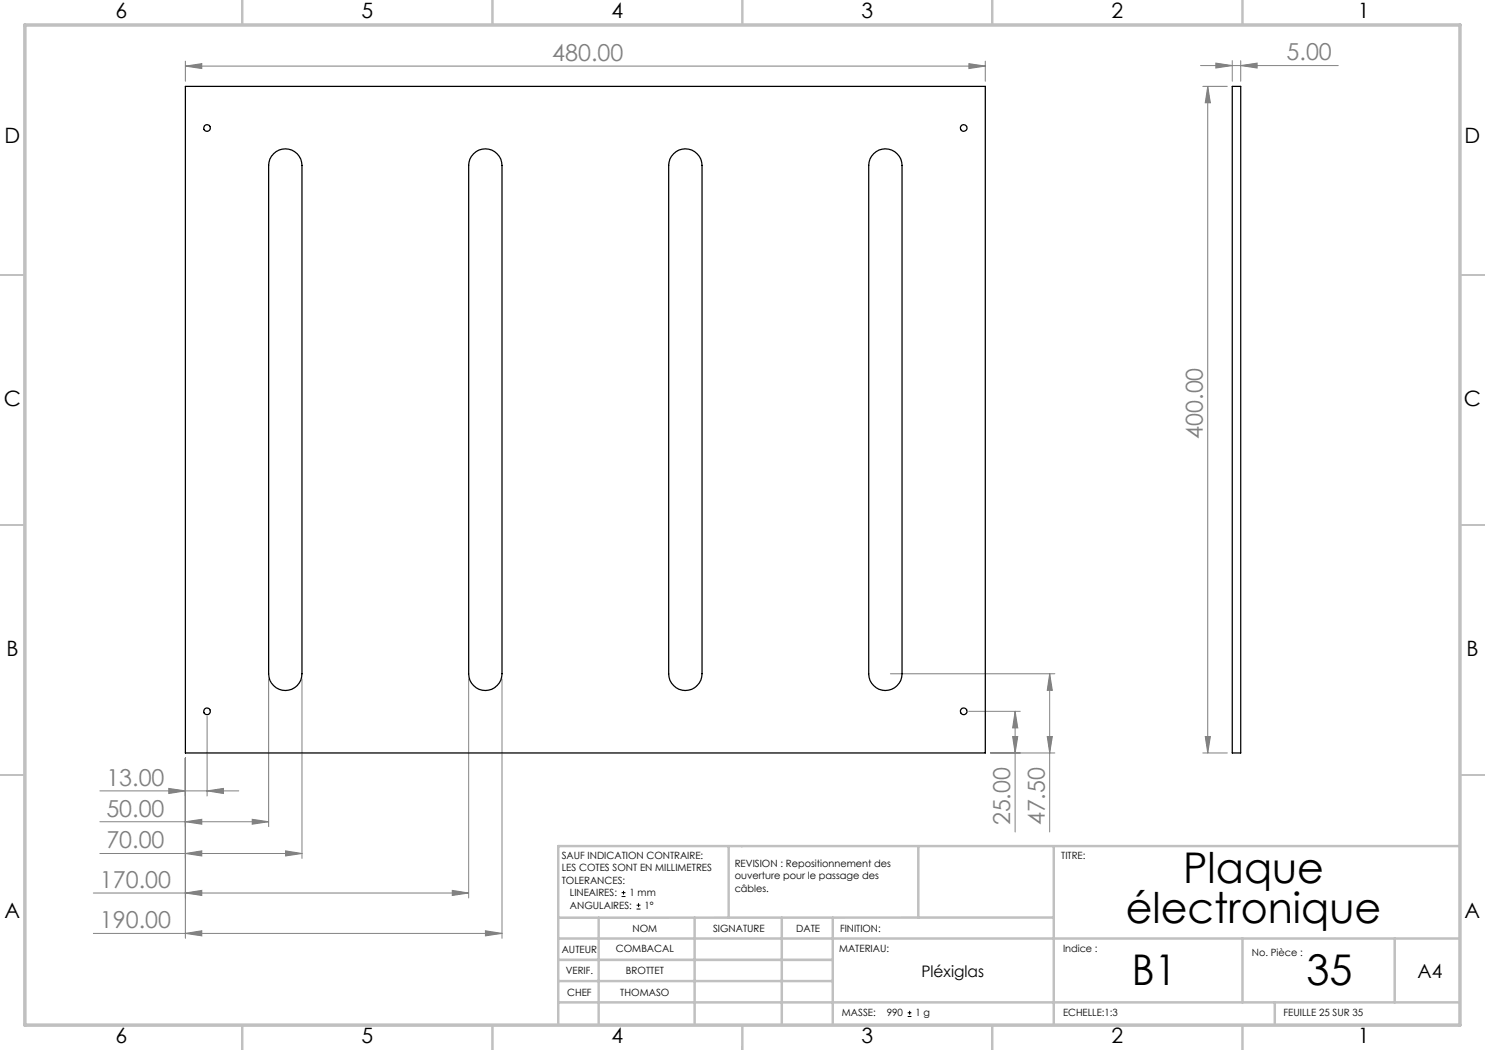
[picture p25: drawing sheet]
<svg xmlns="http://www.w3.org/2000/svg" width="297mm" height="210mm" viewBox="0 0 297 210" stroke-linecap="round" stroke-linejoin="round" font-family="sans-serif">
<defs><g id="words">
<g font-size="8.5">
<text x="236.6" y="176.6">Plaque</text>
<text x="225.1" y="184.7">électronique</text>
<text x="226.4" y="197">B1</text>
<text x="261.3" y="197">35</text>
</g>
<g font-size="4.7" fill="#808080">
<text x="110.5" y="12.2">480.00</text>
<text x="257.3" y="12.1">5.00</text>
<text x="240.6" y="87.7" transform="rotate(-90 240.6 87.7)">400.00</text>
<text x="21.3" y="157.2">13.00</text>
<text x="21.3" y="163.3">50.00</text>
<text x="202" y="165.1" transform="rotate(-90 202 165.1)">25.00</text>
<text x="209" y="165.1" transform="rotate(-90 209 165.1)">47.50</text>
<text x="21.3" y="169.7">70.00</text>
<text x="20" y="177.6">170.00</text>
<text x="20" y="185.6">190.00</text>
</g>
<g font-size="4.2">
<text x="23.1" y="3.6">6</text>
<text x="72.3" y="3.6">5</text>
<text x="122.3" y="3.6">4</text>
<text x="172.3" y="3.6">3</text>
<text x="222.3" y="3.6">2</text>
<text x="271.6" y="3.6">1</text>
<text x=".9" y="28.6">D</text>
<text x="292.9" y="28.6">D</text>
<text x=".8" y="81.1">C</text>
<text x="292.8" y="81.1">C</text>
<text x="1.3" y="131.1">B</text>
<text x="293.3" y="131.1">B</text>
<text x=".9" y="183.6">A</text>
<text x="292.9" y="183.6">A</text>
<text x="23.1" y="208.6">6</text>
<text x="72.3" y="208.6">5</text>
<text x="122.3" y="208.6">4</text>
<text x="172.3" y="208.6">3</text>
<text x="222.3" y="208.6">2</text>
<text x="271.6" y="208.6">1</text>
</g>
<text font-size="3.9" x="283.5" y="195.6">A4</text>
<text font-size="3.2" x="184.3" y="195.5">Pléxiglas</text>
<g font-size="2">
<text x="112.4" y="171.8">SAUF INDICATION CONTRAIRE:</text>
<text x="146.9" y="173.3">REVISION : Repositionnement des</text>
<text x="212.3" y="171.8">TITRE:</text>
<text x="112.4" y="174.3">LES COTES SONT EN MILLIMETRES</text>
<text x="112.4" y="176.8">TOLERANCES:</text>
<text x="114" y="179.3">LINEAIRES:</text>
<text x="125.9" y="179.3">1 mm</text>
<text x="146.9" y="175.8">ouverture pour le passage des</text>
<text x="146.9" y="178.3">câbles.</text>
<text x="114" y="181.8">ANGULAIRES:</text>
<text x="128.9" y="181.8">1°</text>
<text x="112.4" y="190.5">AUTEUR</text>
<text x="123.2" y="190.4">COMBACAL</text>
<text x="126.5" y="186.4">NOM</text>
<text x="142.6" y="186.4">SIGNATURE</text>
<text x="159.2" y="186.4">DATE</text>
<text x="167.8" y="190.3">MATERIAU:</text>
<text x="168" y="186.4">FINITION:</text>
<text x="212.6" y="190.3">Indice :</text>
<text x="250.4" y="191.3">No. Pièce :</text>
<text x="113.1" y="194.9">VERIF.</text>
<text x="125.2" y="194.8">BROTTET</text>
<text x="113.4" y="199.2">CHEF</text>
<text x="124.1" y="199.2">THOMASO</text>
<text x="168.4" y="203.3">MASSE:</text>
<text x="177.3" y="203.3">990</text>
<text x="183.1" y="203.3">1 g</text>
<text x="212.6" y="203.3">ECHELLE:1:3</text>
<text x="256.7" y="203.3">FEUILLE 25 SUR 35</text>
</g>
</g></defs>
<path d="M124.3 179.3h.8M124.3 178.5h.8M124.7 178.2v.7M127.3 181.8h.8M127.3 181h.8M127.7 180.6v.8M181.5 203.3h.8M181.5 202.6h.8M181.9 202.2v.7" fill="none" stroke="#000" stroke-width=".2"/>
<g fill="none" stroke="#808080" stroke-width=".2">
<path d="M37.1 13.2l3.3-.5v1zM37.1 12.2v4.1M37.1 13.2h160M193.8 12.7l3.3 .5-3.3 .5zM197.1 12.2v4.1M240.1 13.1h27.6M240.6 17.3h4.9M241.5 17.3v133.3M241.5 17.3l.6 3.3h-1zM243.2 12.6l3.3 .5-3.3 .5zM246.5 12.1v4.2M248.1 13.1l3.3-.5v1z"/>
<path d="M248.1 12.1v4.2M53.7 135.8v29.5M60.4 135.8v35.9M93.7 135.8v43.8M100.4 135.8v51.9M178.1 134.8h32.9M209.9 134.8v31.6M209.9 134.8l.6 3.3h-1.1zM20 158.2h27.8M33.8 157.7l3.3 .5-3.3 .5zM37.1 151.6v36.1M41.4 158.2l3.3-.5v1z"/>
<path d="M41.4 143.3v15.9M193.7 142.3h10.3M198.1 150.6h12.9M202.5 147.3h1.1l-.6 3.3zM203 142.3l.6 3.3h-1.1zM203 142.3v24.1M209.4 147.3h1.1l-.6 3.3zM240.6 150.6h4.9M241.1 147.3h1l-.6 3.3zM18.7 178.6h75M20 164.4h33.7M20 170.7h40.4"/>
<path d="M37.1 164.4l3.3-.5v.9zM37.1 170.7l3.3-.5v1zM37.1 178.6l3.3-.5v1zM50.4 163.9l3.3 .5-3.3 .4zM57.1 170.2l3.3 .5-3.3 .5zM90.5 178.1l3.2 .5-3.2 .5zM18.7 186.7h81.7M37.1 186.7l3.3-.5v1zM97.1 186.2l3.3 .5-3.3 .5z"/>
</g>
<path d="M148.4 169.2v.3" fill="none" stroke="#c0c0c0" stroke-width=".2"/>
<g fill="none" stroke="#c0c0c0" stroke-width=".35">
<path d="M48.5 0v5M98.5 0v5M148.5 0v5M198.5 0v5M248.5 0v5M0 55h5M292 55h5.1M0 105h5M292 105h5.1M0 155h5M292 155h5.1M48.5 205v5.1"/>
<path d="M98.5 205v5.1M148.4 209.4v.7M148.5 205v5.1M198.5 205v5.1M248.5 205v5.1"/>
</g>
<g fill="none" stroke="#c0c0c0" stroke-width=".5">
<path d="M145.7 169.2v14.3M183.7 169.2v14.3M210.7 169.2v35.5M291.9 169.2h-180.2v35.5M111.9 196.2h54.6M111.9 192h54.6M111.9 187.7h180M119.7 183.5v21.2M138.9 183.5v21.2M156.4 183.5v21.2M166.5 183.5v21.2M210.7 183.5h-98.8"/>
<path d="M248.5 187.7v12.8M278.9 187.7v12.8M111.9 200.5h180M255 200.5v4.2"/>
</g>
<path d="M5 5h287v200h-287z" fill="none" stroke="#c0c0c0" stroke-width=".7"/>
<g fill="#808080">
<path d="M37.1 164.4l3.3-.5v.9zM50.4 163.9l3.3 .5-3.3 .4zM37.1 170.7l3.3-.5v1zM57.1 170.2l3.3 .5-3.3 .5zM37.1 178.6l3.3-.5v1zM90.5 178.1l3.2 .5-3.2 .5zM37.1 186.7l3.3-.5v1zM97.1 186.2l3.3 .5-3.3 .5zM33.8 157.7l3.3 .5-3.3 .5zM41.4 158.2l3.3-.5v1zM37.1 13.2l3.3-.5v1zM193.8 12.7l3.3 .5-3.3 .5zM243.2 12.6l3.3 .5-3.3 .5zM248.1 13.1l3.3-.5v1z"/>
<path d="M202.5 147.3h1.1l-.6 3.3zM203 142.3l.6 3.3h-1.1zM209.4 147.3h1.1l-.6 3.3zM209.9 134.8l.6 3.3h-1.1z"/>
<path d="M241.5 17.3l.6 3.3h-1zM241.1 147.3h1l-.6 3.3z"/>
</g>
<g fill="none" stroke="#000" stroke-width=".25">
<path d="M37.1 17.3h160v133.3h-160zM246.5 17.3h1.6v133.3h-1.6zM54.7 30.8a3.3 3.3 0 0 1 3.6-.8 3.3 3.3 0 0 1 2.1 3.1v101.7a3.3 3.3 0 0 1-3.3 3.3 3.3 3.3 0 0 1-3.4-3.3v-101.7a3.1 3.1 0 0 1 1-2.3zM94.7 30.8a3.3 3.3 0 0 1 3.6-.8 3.3 3.3 0 0 1 2.1 3.1v101.7a3.3 3.3 0 0 1-3.3 3.3 3.3 3.3 0 0 1-3.4-3.3v-101.7a3.1 3.1 0 0 1 1-2.3zM134.7 30.8a3.3 3.3 0 0 1 3.6-.8 3.3 3.3 0 0 1 2.1 3.1v101.7a3.3 3.3 0 0 1-3.3 3.3 3.3 3.3 0 0 1-3.4-3.3v-101.7a3.1 3.1 0 0 1 1-2.3zM174.7 30.8a3.3 3.3 0 0 1 3.6-.8 3.3 3.3 0 0 1 2.1 3.1v101.7a3.3 3.3 0 0 1-3.3 3.3 3.3 3.3 0 0 1-3.4-3.3v-101.7a3.1 3.1 0 0 1 1-2.3z"/>
<circle cx="41.4" cy="25.6" r=".66"/>
<circle cx="192.7" cy="25.6" r=".66"/>
<circle cx="41.4" cy="142.3" r=".66"/>
<circle cx="192.7" cy="142.3" r=".66"/>
</g>
<use href="#words"/>
</svg>
